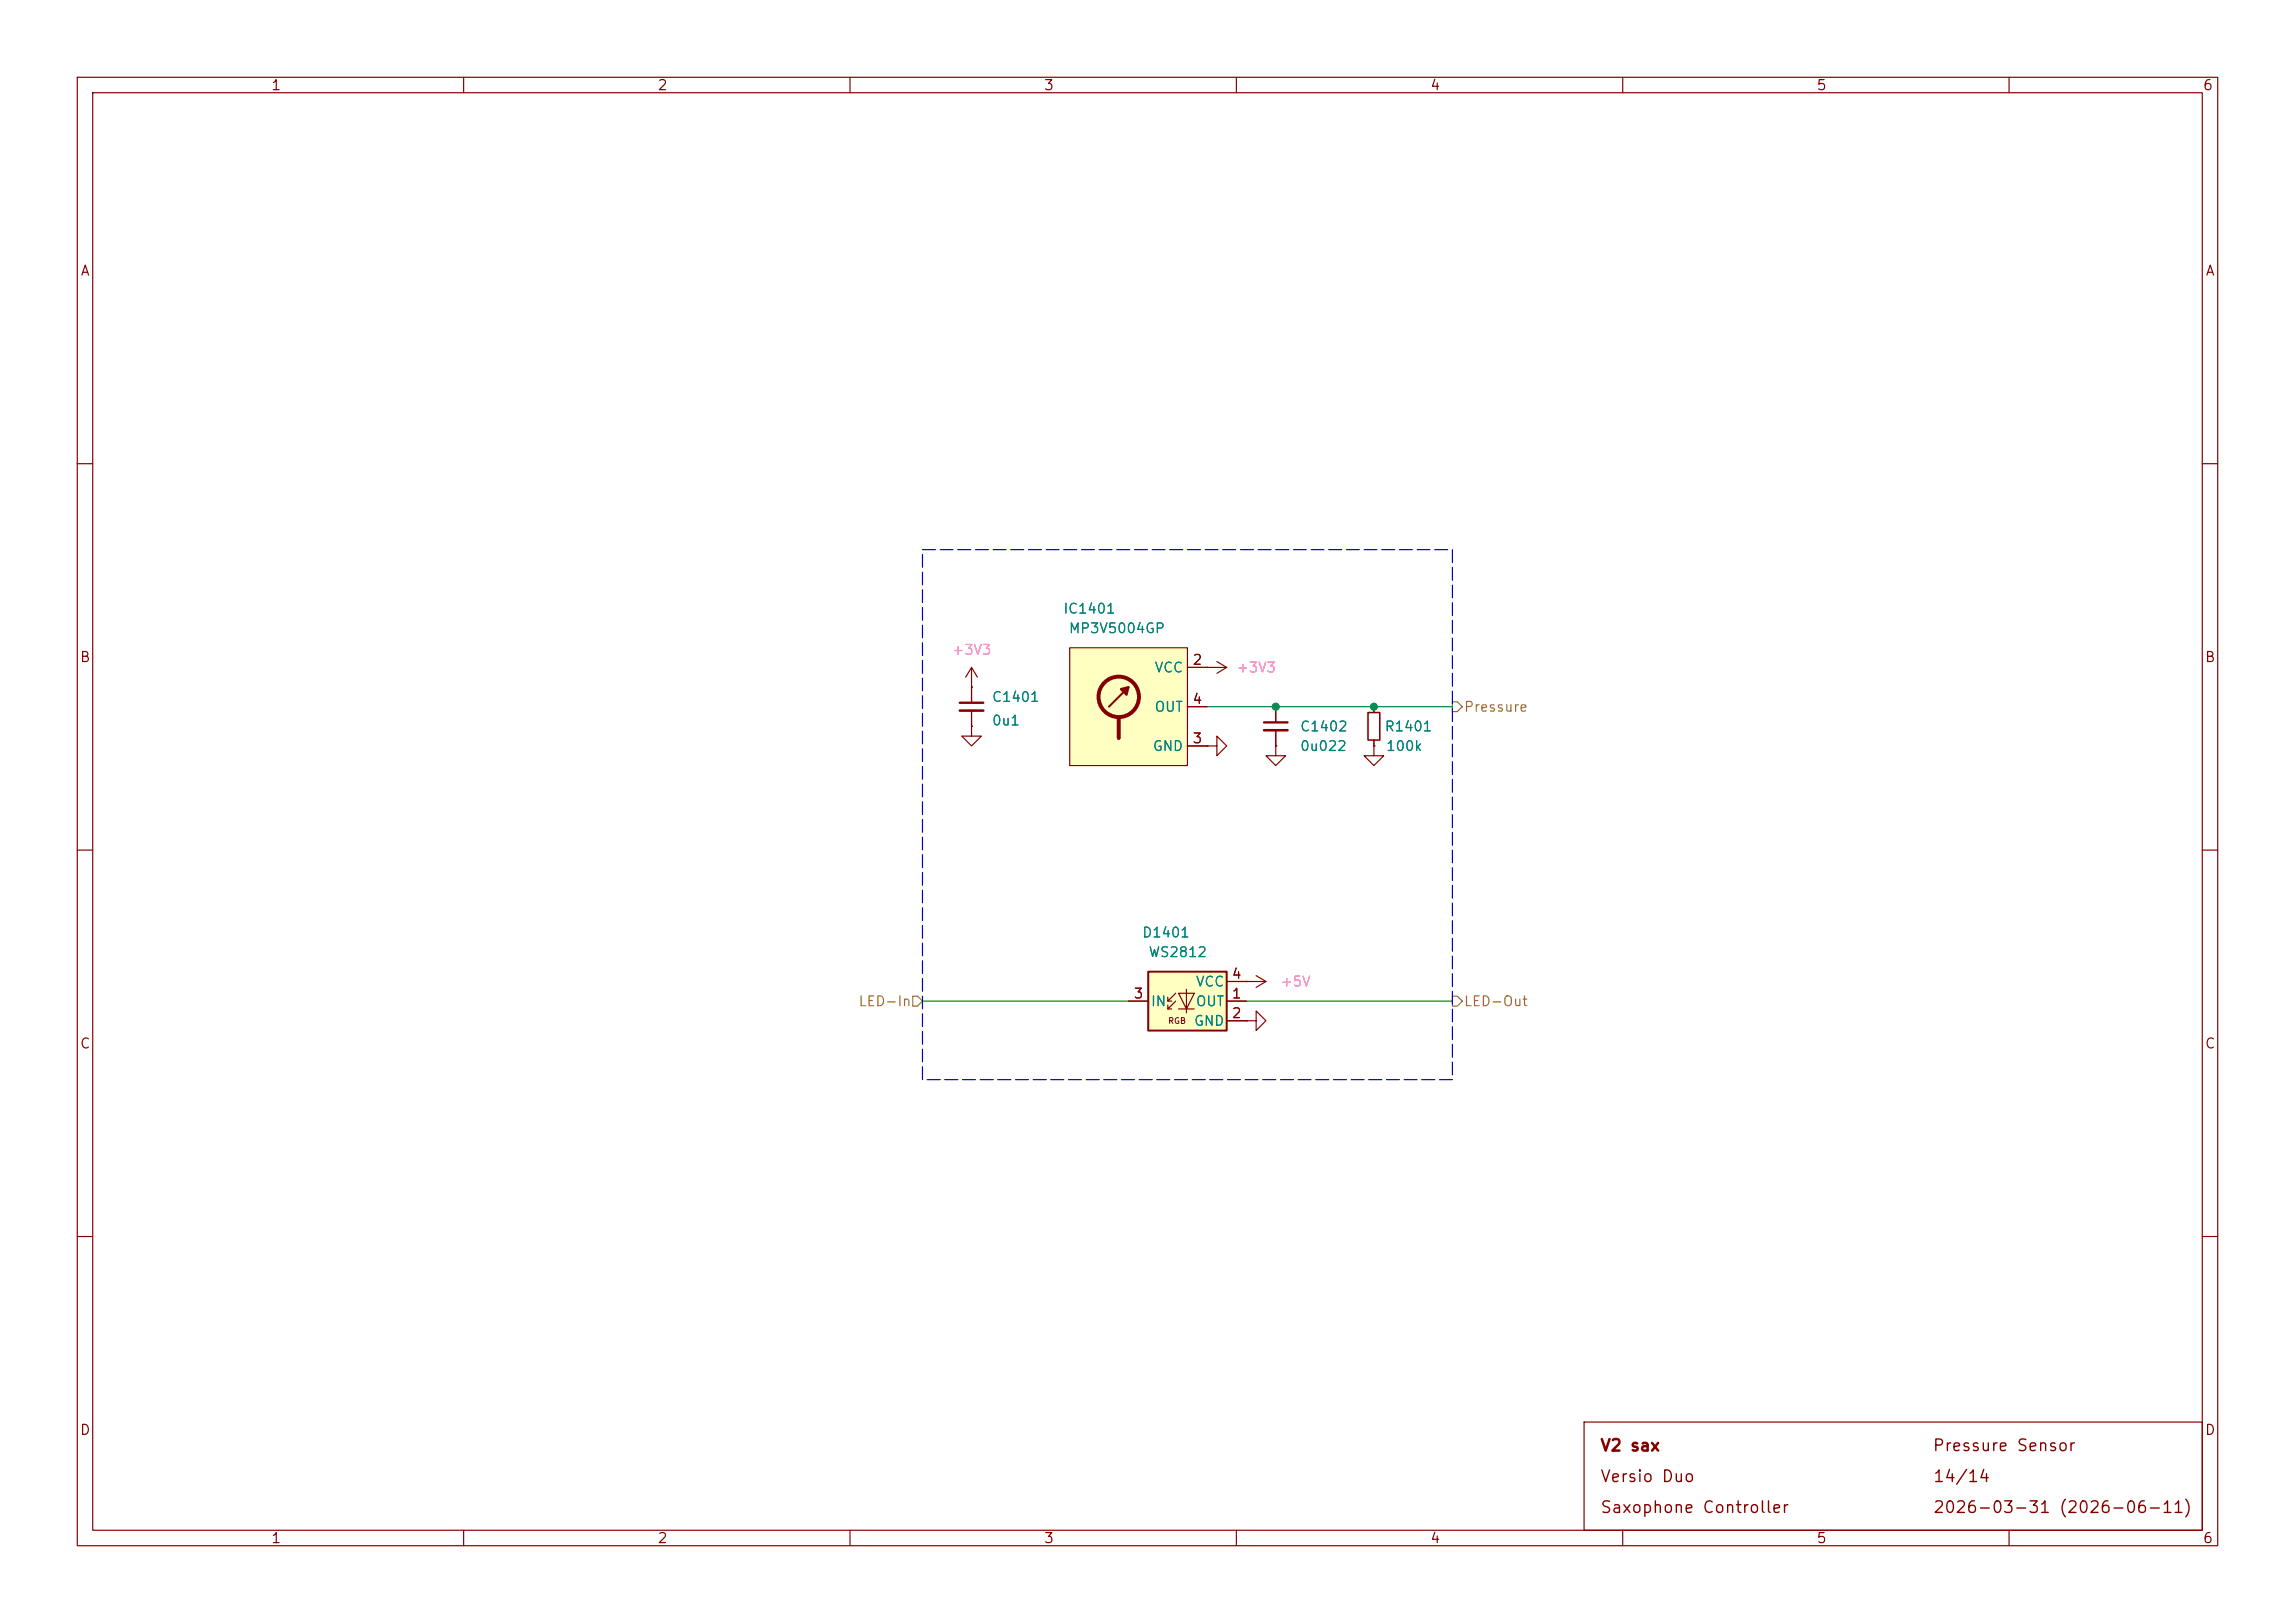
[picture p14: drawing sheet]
(kicad_sch
 (version 20260306)
 (generator "eeschema")
 (generator_version "10.0")
 (paper "A4")
 (title_block
  (title "V2 sax")
  (date "2026-06-11")
  (rev "2026-03-31")
  (company "Versio Duo")
  (comment 1 "Saxophone Controller"))
 (lib_symbols
  (symbol "V2_Capacitor:1608_0u022"
   (pin_numbers (hide yes))
   (pin_names
    (offset 0.254) (hide yes)) (exclude_from_sim no) (in_bom yes) (on_board yes)
   (in_pos_files yes)
   (duplicate_pin_numbers_are_jumpers no)
   (property "Reference" "C" (at 2.54 1.27 0) (show_name no) (do_not_autoplace no) (effects (font (size 1.27 1.27)) (justify left)))
   (property "Value" "0u022" (at 2.54 -1.27 0) (show_name no) (do_not_autoplace no) (effects (font (size 1.27 1.27)) (justify left)))
   (property "Footprint" "V2_Capacitor_SMD:C_1608" (at 0 -17.78 0) (show_name no) (do_not_autoplace no) (hide yes) (effects (font (size 1.27 1.27))))
   (property "Datasheet" "" (at 0 0 0) (show_name no) (do_not_autoplace no) (hide yes) (effects (font (size 1.27 1.27))))
   (property "Description" "" (at 0 -13.462 0) (show_name no) (do_not_autoplace no) (hide yes) (effects (font (size 1.27 1.27))))
   (property "Mouser" "603-CC603KPX7R9BB223" (at 0 -20.32 0) (show_name yes) (do_not_autoplace no) (hide yes) (effects (font (size 1.27 1.27))))
   (property "Product" "CC0603KPX7R9BB223" (at 0 -17.78 0) (show_name yes) (do_not_autoplace no) (hide yes) (effects (font (size 1.27 1.27))))
   (property "Manufacturer" "YAGEO" (at 0 -15.24 0) (show_name yes) (do_not_autoplace no) (hide yes) (effects (font (size 1.27 1.27))))
   (property "Id" "Capacitor:${SYMBOL_NAME}" (at 0 -12.7 0) (show_name yes) (do_not_autoplace no) (hide yes) (effects (font (size 1.27 1.27))))
   (property "Rating" "50V" (at 0 -22.86 0) (show_name yes) (do_not_autoplace no) (hide yes) (effects (font (size 1.27 1.27))))
   (symbol "1608_0u022_0_1"
    (polyline (pts (xy -1.524 0.508) (xy 1.524 0.508)) (stroke (width 0.3048) (type default)) (fill (type none)))
    (polyline (pts (xy -1.524 -0.508) (xy 1.524 -0.508)) (stroke (width 0.3302) (type default)) (fill (type none))))
   (symbol "1608_0u022_1_1"
    (pin passive line (at 0 2.54 270) (length 2.032) (name "" (effects (font (size 1.27 1.27)))) (number "1" (effects (font (size 1.27 1.27)))))
    (pin passive line (at 0 -2.54 90) (length 2.032) (name "" (effects (font (size 1.27 1.27)))) (number "2" (effects (font (size 1.27 1.27))))))
   (embedded_fonts no))
  (symbol "V2_Capacitor:1608_0u1"
   (pin_numbers (hide yes))
   (pin_names
    (offset 0.254) (hide yes)) (exclude_from_sim no) (in_bom yes) (on_board yes)
   (in_pos_files yes)
   (duplicate_pin_numbers_are_jumpers no)
   (property "Reference" "C" (at 2.54 1.27 0) (show_name no) (do_not_autoplace no) (effects (font (size 1.27 1.27)) (justify left)))
   (property "Value" "0u1" (at 2.54 -1.27 0) (show_name no) (do_not_autoplace no) (effects (font (size 1.27 1.27)) (justify left)))
   (property "Footprint" "V2_Capacitor_SMD:C_1608" (at 0 -17.78 0) (show_name no) (do_not_autoplace no) (hide yes) (effects (font (size 1.27 1.27))))
   (property "Datasheet" "" (at 0 0 0) (show_name no) (do_not_autoplace no) (hide yes) (effects (font (size 1.27 1.27))))
   (property "Description" "" (at 0 -13.462 0) (show_name no) (do_not_autoplace no) (hide yes) (effects (font (size 1.27 1.27))))
   (property "Mouser" "810-CGA3E2X7R1H104MA" (at 0 -20.32 0) (show_name yes) (do_not_autoplace no) (hide yes) (effects (font (size 1.27 1.27))))
   (property "Id" "Capacitor:${SYMBOL_NAME}" (at 0 -15.24 0) (show_name yes) (do_not_autoplace no) (hide yes) (effects (font (size 1.27 1.27))))
   (property "Manufacturer" "TDK" (at 0 -15.24 0) (show_name yes) (do_not_autoplace no) (hide yes) (effects (font (size 1.27 1.27))))
   (property "Product" "CGA3E2X7R1H104M080AA" (at 0 -17.78 0) (show_name yes) (do_not_autoplace no) (hide yes) (effects (font (size 1.27 1.27))))
   (property "Rating" "50V" (at 0 -22.86 0) (show_name yes) (do_not_autoplace no) (hide yes) (effects (font (size 1.27 1.27))))
   (symbol "1608_0u1_0_1"
    (polyline (pts (xy -1.524 0.508) (xy 1.524 0.508)) (stroke (width 0.3048) (type default)) (fill (type none)))
    (polyline (pts (xy -1.524 -0.508) (xy 1.524 -0.508)) (stroke (width 0.3302) (type default)) (fill (type none))))
   (symbol "1608_0u1_1_1"
    (pin passive line (at 0 2.54 270) (length 2.032) (name "" (effects (font (size 1.27 1.27)))) (number "1" (effects (font (size 1.27 1.27)))))
    (pin passive line (at 0 -2.54 90) (length 2.032) (name "" (effects (font (size 1.27 1.27)))) (number "2" (effects (font (size 1.27 1.27))))))
   (embedded_fonts no))
  (symbol "V2_LED:WS2812"
   (pin_names
    (offset 0.254)) (exclude_from_sim no) (in_bom yes) (on_board yes)
   (in_pos_files yes)
   (duplicate_pin_numbers_are_jumpers no)
   (property "Reference" "D3" (at -5.08 10.16 0) (show_name no) (do_not_autoplace no) (effects (font (size 1.27 1.27)) (justify left)))
   (property "Value" "WS2812" (at -5.08 7.62 0) (show_name no) (do_not_autoplace no) (effects (font (size 1.27 1.27)) (justify left)))
   (property "Footprint" "V2_LED:WS2812-2020" (at 0 -13.97 0) (show_name no) (do_not_autoplace no) (hide yes) (effects (font (size 1 1))))
   (property "Datasheet" "" (at 2.54 -9.525 0) (show_name no) (do_not_autoplace no) (hide yes) (effects (font (size 1 1)) (justify left top)))
   (property "Description" "RGB LED with integrated controller" (at 0 -11.43 0) (show_name no) (do_not_autoplace no) (hide yes) (effects (font (size 1.27 1.27))))
   (property "Manufacturer" "Worldsemi" (at 0 -16.51 0) (show_name yes) (do_not_autoplace no) (hide yes) (effects (font (size 1.27 1.27))))
   (property "Product" "WS2812B-2020" (at 0 -19.05 0) (show_name yes) (do_not_autoplace no) (hide yes) (effects (font (size 1.27 1.27))))
   (property "LCSC" "C965555" (at 0 -21.59 0) (show_name yes) (do_not_autoplace no) (hide yes) (effects (font (size 1.27 1.27))))
   (property "Id" "LED:${SYMBOL_NAME}" (at 0 -8.89 0) (show_name no) (do_not_autoplace no) (hide yes) (effects (font (size 1.27 1.27))))
   (property "Rating" "15mA" (at 0 -24.13 0) (show_name yes) (do_not_autoplace no) (hide yes) (effects (font (size 1.27 1.27))))
   (symbol "WS2812_0_0"
    (text "RGB" (at -1.27 -1.27 0) (effects (font (size 0.762 0.762)))))
   (symbol "WS2812_0_1"
    (rectangle (start -5.08 5.08) (end 5.08 -2.54) (stroke (width 0.254) (type default)) (fill (type background)))
    (polyline (pts (xy -2.54 1.27) (xy -2.032 1.27)) (stroke (width 0) (type default)) (fill (type none)))
    (polyline (pts (xy -2.54 0.254) (xy -2.032 0.254)) (stroke (width 0) (type default)) (fill (type none)))
    (polyline (pts (xy -1.524 2.286) (xy -2.54 1.27) (xy -2.54 1.778)) (stroke (width 0) (type default)) (fill (type none)))
    (polyline (pts (xy -1.524 1.27) (xy -2.54 0.254) (xy -2.54 0.762)) (stroke (width 0) (type default)) (fill (type none)))
    (polyline (pts (xy -0.127 2.794) (xy -0.127 0.254) (xy -0.127 -0.254)) (stroke (width 0) (type default)) (fill (type none)))
    (polyline (pts (xy 0.889 2.286) (xy -1.143 2.286) (xy -0.127 0.254) (xy 0.889 2.286)) (stroke (width 0) (type default)) (fill (type none)))
    (polyline (pts (xy 0.889 0.254) (xy -1.143 0.254)) (stroke (width 0) (type default)) (fill (type none))))
   (symbol "WS2812_1_1"
    (pin output line (at 7.62 1.27 180) (length 2.54) (name "OUT" (effects (font (size 1.27 1.27)))) (number "1" (effects (font (size 1.27 1.27)))))
    (pin power_in line (at 7.62 -1.27 180) (length 2.54) (name "GND" (effects (font (size 1.27 1.27)))) (number "2" (effects (font (size 1.27 1.27)))))
    (pin input line (at -7.62 1.27 0) (length 2.54) (name "IN" (effects (font (size 1.27 1.27)))) (number "3" (effects (font (size 1.27 1.27)))))
    (pin power_in line (at 7.62 3.81 180) (length 2.54) (name "VCC" (effects (font (size 1.27 1.27)))) (number "4" (effects (font (size 1.27 1.27))))))
   (embedded_fonts no))
  (symbol "V2_Resistor:1608_100k"
   (pin_numbers (hide yes))
   (pin_names
    (offset 0.254) (hide yes)) (exclude_from_sim no) (in_bom yes) (on_board yes)
   (in_pos_files yes)
   (duplicate_pin_numbers_are_jumpers no)
   (property "Reference" "R" (at 1.27 1.27 0) (show_name no) (do_not_autoplace no) (effects (font (size 1.27 1.27)) (justify left)))
   (property "Value" "100k" (at 1.27 -1.27 0) (show_name no) (do_not_autoplace no) (effects (font (size 1.27 1.27)) (justify left)))
   (property "Footprint" "V2_Resistor_SMD:R_1608" (at 0 -16.51 0) (show_name no) (do_not_autoplace no) (hide yes) (effects (font (size 1.27 1.27))))
   (property "Datasheet" "" (at 0 0 0) (show_name no) (do_not_autoplace no) (hide yes) (effects (font (size 1.27 1.27))))
   (property "Description" "" (at 0 -12.192 0) (show_name no) (do_not_autoplace no) (hide yes) (effects (font (size 1.27 1.27))))
   (property "Mouser" "71-CRCW0603100KFKEAC" (at 0 -22.86 0) (show_name yes) (do_not_autoplace no) (hide yes) (effects (font (size 1.27 1.27))))
   (property "Id" "Resistor:${SYMBOL_NAME}" (at 0 -13.97 0) (show_name yes) (do_not_autoplace no) (hide yes) (effects (font (size 1.27 1.27))))
   (property "Rating" "100mW" (at 0 -20.32 0) (show_name yes) (do_not_autoplace no) (hide yes) (effects (font (size 1.27 1.27))))
   (property "Manufacturer" "Vishay" (at 0 -15.24 0) (show_name yes) (do_not_autoplace no) (hide yes) (effects (font (size 1.27 1.27))))
   (property "Product" "CRCW0603100KFKEAC" (at 0 -17.78 0) (show_name yes) (do_not_autoplace no) (hide yes) (effects (font (size 1.27 1.27))))
   (symbol "1608_100k_0_1"
    (rectangle (start -0.762 1.778) (end 0.762 -1.778) (stroke (width 0.2032) (type default)) (fill (type none))))
   (symbol "1608_100k_1_1"
    (pin passive line (at 0 2.54 270) (length 0.762) (name "" (effects (font (size 1.27 1.27)))) (number "1" (effects (font (size 1.27 1.27)))))
    (pin passive line (at 0 -2.54 90) (length 0.762) (name "" (effects (font (size 1.27 1.27)))) (number "2" (effects (font (size 1.27 1.27))))))
   (embedded_fonts no))
  (symbol "V2_Sensor_Pressure:MP3V5004GP" (exclude_from_sim no) (in_bom yes) (on_board yes)
   (in_pos_files yes)
   (duplicate_pin_numbers_are_jumpers no)
   (property "Reference" "IC" (at -10.16 12.7 0) (show_name no) (do_not_autoplace no) (effects (font (size 1.27 1.27)) (justify left bottom)))
   (property "Value" "MP3V5004GP" (at -10.16 10.16 0) (show_name no) (do_not_autoplace no) (effects (font (size 1.27 1.27)) (justify left bottom)))
   (property "Footprint" "V2_Sensor_Pressure:MP3V5004GP" (at 0 -41.91 0) (show_name no) (do_not_autoplace no) (hide yes) (effects (font (size 1.27 1.27))))
   (property "Datasheet" "" (at 11.43 -192.38 0) (show_name no) (do_not_autoplace no) (hide yes) (effects (font (size 1.27 1.27)) (justify left top)))
   (property "Description" "Board Mount Pressure Sensors SOP W/ TOP PORT 3V" (at 0 -39.37 0) (show_name no) (do_not_autoplace no) (hide yes) (effects (font (size 1.27 1.27))))
   (property "Manufacturer" "NXP" (at 0 -44.45 0) (show_name yes) (do_not_autoplace no) (hide yes) (effects (font (size 1.27 1.27))))
   (property "Product" "MP3V5004GP" (at 0 -46.99 0) (show_name yes) (do_not_autoplace no) (hide yes) (effects (font (size 1.27 1.27))))
   (property "Mouser" "841-MP3V5004GP" (at 0 -49.53 0) (show_name yes) (do_not_autoplace no) (hide yes) (effects (font (size 1.27 1.27))))
   (property "Rating" "3.92 kPa" (at 0 -52.07 0) (show_name yes) (do_not_autoplace no) (hide yes) (effects (font (size 1.27 1.27))))
   (property "Id" "Pressure:${SYMBOL_NAME}" (at 0 -36.83 0) (show_name yes) (do_not_autoplace no) (hide yes) (effects (font (size 1.27 1.27))))
   (symbol "MP3V5004GP_0_1"
    (polyline (pts (xy -2.54 0) (xy 0 2.54)) (stroke (width 0.254) (type default)) (fill (type none)))
    (circle (center -1.27 1.27) (radius 2.6162) (stroke (width 0.508) (type default)) (fill (type none)))
    (polyline (pts (xy -1.27 -1.524) (xy -1.27 -4.064)) (stroke (width 0.508) (type default)) (fill (type none)))
    (polyline (pts (xy 0 2.54) (xy -0.254 1.524) (xy -1.016 2.286) (xy 0 2.54)) (stroke (width 0.254) (type default)) (fill (type outline))))
   (symbol "MP3V5004GP_1_1"
    (rectangle (start -7.62 7.62) (end 7.62 -7.62) (stroke (width 0) (type solid)) (fill (type background)))
    (pin no_connect line (at 0 -12.7 0) (length 5.08) (hide yes) (name "" (effects (font (size 1.27 1.27)))) (number "1" (effects (font (size 1.27 1.27)))))
    (pin power_in line (at 10.16 5.08 180) (length 2.54) (name "VCC" (effects (font (size 1.27 1.27)))) (number "2" (effects (font (size 1.27 1.27)))))
    (pin power_in line (at 10.16 -5.08 180) (length 2.54) (name "GND" (effects (font (size 1.27 1.27)))) (number "3" (effects (font (size 1.27 1.27)))))
    (pin output line (at 10.16 0 180) (length 2.54) (name "OUT" (effects (font (size 1.27 1.27)))) (number "4" (effects (font (size 1.27 1.27)))))
    (pin no_connect line (at 0 -15.24 0) (length 5.08) (hide yes) (name "" (effects (font (size 1.27 1.27)))) (number "5" (effects (font (size 1.27 1.27)))))
    (pin no_connect line (at 0 -17.78 0) (length 5.08) (hide yes) (name "" (effects (font (size 1.27 1.27)))) (number "6" (effects (font (size 1.27 1.27)))))
    (pin no_connect line (at 0 -20.32 0) (length 5.08) (hide yes) (name "" (effects (font (size 1.27 1.27)))) (number "7" (effects (font (size 1.27 1.27)))))
    (pin no_connect line (at 0 -22.86 0) (length 5.08) (hide yes) (name "" (effects (font (size 1.27 1.27)))) (number "8" (effects (font (size 1.27 1.27))))))
   (embedded_fonts no))
  (symbol "V2_power:+3V3"
   (power global)
   (pin_numbers (hide yes))
   (pin_names
    (offset 0) (hide yes)) (exclude_from_sim no) (in_bom yes) (on_board yes)
   (in_pos_files yes)
   (duplicate_pin_numbers_are_jumpers no)
   (property "Reference" "#PWR" (at 0 -12.7 0) (show_name no) (do_not_autoplace no) (hide yes) (effects (font (size 1.27 1.27))))
   (property "Value" "+3V3" (at 0 5.08 0) (show_name no) (do_not_autoplace no) (effects (font (size 1.27 1.27) (color 255 92 187 1))))
   (property "Footprint" "" (at 0 0 0) (show_name no) (do_not_autoplace no) (hide yes) (effects (font (size 1.27 1.27))))
   (property "Datasheet" "" (at 0 0 0) (show_name no) (do_not_autoplace no) (hide yes) (effects (font (size 1.27 1.27))))
   (property "Description" "" (at 0 -14.986 0) (show_name no) (do_not_autoplace no) (hide yes) (effects (font (size 1.27 1.27))))
   (symbol "+3V3_0_1"
    (polyline (pts (xy -0.762 1.27) (xy 0 2.54)) (stroke (width 0) (type default)) (fill (type none)))
    (polyline (pts (xy 0 2.54) (xy 0.762 1.27)) (stroke (width 0) (type default)) (fill (type none)))
    (polyline (pts (xy 0 0) (xy 0 2.54)) (stroke (width 0) (type default)) (fill (type none))))
   (symbol "+3V3_1_1"
    (pin power_in line (at 0 0 90) (length 0) (name "" (effects (font (size 1.27 1.27)))) (number "1" (effects (font (size 1.27 1.27))))))
   (embedded_fonts no))
  (symbol "V2_power:+5V"
   (power global)
   (pin_numbers (hide yes))
   (pin_names
    (offset 0) (hide yes)) (exclude_from_sim no) (in_bom yes) (on_board yes)
   (in_pos_files yes)
   (duplicate_pin_numbers_are_jumpers no)
   (property "Reference" "#PWR" (at 0 -11.43 0) (show_name no) (do_not_autoplace no) (hide yes) (effects (font (size 1.27 1.27))))
   (property "Value" "+5V" (at 0 5.08 0) (show_name no) (do_not_autoplace no) (effects (font (size 1.27 1.27) (color 255 92 187 1))))
   (property "Footprint" "" (at 0 0 0) (show_name no) (do_not_autoplace no) (hide yes) (effects (font (size 1.27 1.27))))
   (property "Datasheet" "" (at 0 0 0) (show_name no) (do_not_autoplace no) (hide yes) (effects (font (size 1.27 1.27))))
   (property "Description" "" (at 0 -14.478 0) (show_name no) (do_not_autoplace no) (hide yes) (effects (font (size 1.27 1.27))))
   (symbol "+5V_0_1"
    (polyline (pts (xy -0.762 1.27) (xy 0 2.54)) (stroke (width 0) (type default)) (fill (type none)))
    (polyline (pts (xy 0 2.54) (xy 0.762 1.27)) (stroke (width 0) (type default)) (fill (type none)))
    (polyline (pts (xy 0 0) (xy 0 2.54)) (stroke (width 0) (type default)) (fill (type none))))
   (symbol "+5V_1_1"
    (pin power_in line (at 0 0 90) (length 0) (name "" (effects (font (size 1.27 1.27)))) (number "1" (effects (font (size 1.27 1.27))))))
   (embedded_fonts no))
  (symbol "V2_power:GND"
   (power global)
   (pin_numbers (hide yes))
   (pin_names
    (offset 0) (hide yes)) (exclude_from_sim no) (in_bom yes) (on_board yes)
   (in_pos_files yes)
   (duplicate_pin_numbers_are_jumpers no)
   (property "Reference" "#PWR" (at 0 -7.62 0) (show_name no) (do_not_autoplace no) (hide yes) (effects (font (size 1.27 1.27))))
   (property "Value" "GND" (at 0 -5.08 0) (show_name no) (do_not_autoplace no) (hide yes) (effects (font (size 1.27 1.27))))
   (property "Footprint" "" (at 0 0 0) (show_name no) (do_not_autoplace no) (hide yes) (effects (font (size 1.27 1.27))))
   (property "Datasheet" "" (at 0 0 0) (show_name no) (do_not_autoplace no) (hide yes) (effects (font (size 1.27 1.27))))
   (property "Description" "" (at 0 -12.7 0) (show_name no) (do_not_autoplace no) (hide yes) (effects (font (size 1.27 1.27))))
   (symbol "GND_0_1"
    (polyline (pts (xy 0 0) (xy 0 -1.27) (xy 1.27 -1.27) (xy 0 -2.54) (xy -1.27 -1.27) (xy 0 -1.27)) (stroke (width 0) (type default)) (fill (type none))))
   (symbol "GND_1_1"
    (pin power_in line (at 0 0 270) (length 0) (name "" (effects (font (size 1.27 1.27)))) (number "1" (effects (font (size 1.27 1.27))))))
   (embedded_fonts no)))
 (rectangle
  (start 119.38 71.12)
  (end 187.96 139.7)
  (stroke (width 0) (type dash))
  (fill (type none)))
 (junction
  (at 165.1 91.44)
  (diameter 0)
  (color 0 0 0 0))
 (junction
  (at 177.8 91.44)
  (diameter 0)
  (color 0 0 0 0))
 (wire
  (pts (xy 156.21 91.44) (xy 165.1 91.44))
  (stroke (width 0) (type default)))
 (wire
  (pts (xy 177.8 91.44) (xy 187.96 91.44))
  (stroke (width 0) (type default)))
 (wire
  (pts (xy 119.38 129.54) (xy 146.05 129.54))
  (stroke (width 0) (type default)))
 (wire
  (pts (xy 161.29 129.54) (xy 187.96 129.54))
  (stroke (width 0) (type default)))
 (wire
  (pts (xy 165.1 91.44) (xy 177.8 91.44))
  (stroke (width 0) (type default)))
 (hierarchical_label "Pressure"
  (shape output)
  (at 187.96 91.44 0)
  (effects (font (size 1.27 1.27)) (justify left)))
 (hierarchical_label "LED-In"
  (shape input)
  (at 119.38 129.54 180)
  (effects (font (size 1.27 1.27)) (justify right)))
 (hierarchical_label "LED-Out"
  (shape output)
  (at 187.96 129.54 0)
  (effects (font (size 1.27 1.27)) (justify left)))
 (symbol
  (lib_id "V2_Capacitor:1608_0u022")
  (at 165.1 93.98 0)
  (unit 1)
  (body_style 1)
  (exclude_from_sim no)
  (in_bom yes)
  (on_board yes)
  (in_pos_files yes)
  (dnp no)
  (property "Reference" "C1402" (at 168.148 93.98 0) (show_name no) (do_not_autoplace no) (effects (font (size 1.27 1.27)) (justify left)))
  (property "Value" "0u022" (at 168.148 96.52 0) (show_name no) (do_not_autoplace no) (effects (font (size 1.27 1.27)) (justify left)))
  (property "Footprint" "V2_Capacitor_SMD:C_1608" (at 165.1 110.998 0) (hide yes) (show_name no) (do_not_autoplace no) (effects (font (size 1.27 1.27))))
  (property "Datasheet" "" (at 165.1 93.98 0) (hide yes) (show_name no) (do_not_autoplace no) (effects (font (size 1.27 1.27))))
  (property "Description" "" (at 165.1 106.68 0) (hide yes) (show_name no) (do_not_autoplace no) (effects (font (size 1.27 1.27))))
  (property "Mouser" "603-CC603KPX7R9BB223" (at 165.1 114.3 0) (hide yes) (show_name no) (do_not_autoplace no) (effects (font (size 1.27 1.27))))
  (property "Product" "CC0603KPX7R9BB223" (at 165.1 111.76 0) (hide yes) (show_name no) (do_not_autoplace no) (effects (font (size 1.27 1.27))))
  (property "Manufacturer" "YAGEO" (at 165.1 109.22 0) (hide yes) (show_name no) (do_not_autoplace no) (effects (font (size 1.27 1.27))))
  (property "Id" "Capacitor:${SYMBOL_NAME}" (at 165.1 109.22 0) (hide yes) (show_name no) (do_not_autoplace no) (effects (font (size 1.27 1.27))))
  (property "Rating" "50V" (at 165.1 116.84 0) (hide yes) (show_name no) (do_not_autoplace no) (effects (font (size 1.27 1.27))))
  (pin "1")
  (pin "2"))
 (symbol
  (lib_id "V2_power:GND")
  (at 125.73 93.98 0)
  (unit 1)
  (body_style 1)
  (exclude_from_sim no)
  (in_bom yes)
  (on_board yes)
  (in_pos_files yes)
  (dnp no)
  (fields_autoplaced yes)
  (property "Reference" "#PWR01402" (at 125.73 100.33 0) (hide yes) (show_name no) (do_not_autoplace no) (effects (font (size 1.27 1.27))))
  (property "Value" "GND" (at 125.73 99.06 0) (hide yes) (show_name no) (do_not_autoplace no) (effects (font (size 1.27 1.27))))
  (property "Footprint" "" (at 125.73 93.98 0) (hide yes) (show_name no) (do_not_autoplace no) (effects (font (size 1.27 1.27))))
  (property "Datasheet" "" (at 125.73 93.98 0) (hide yes) (show_name no) (do_not_autoplace no) (effects (font (size 1.27 1.27))))
  (property "Description" "" (at 125.73 93.98 0) (hide yes) (show_name no) (do_not_autoplace no) (effects (font (size 1.27 1.27))))
  (pin "1"))
 (symbol
  (lib_id "V2_power:+3V3")
  (at 125.73 88.9 0)
  (unit 1)
  (body_style 1)
  (exclude_from_sim no)
  (in_bom yes)
  (on_board yes)
  (in_pos_files yes)
  (dnp no)
  (property "Reference" "#PWR01401" (at 125.73 92.71 0) (hide yes) (show_name no) (do_not_autoplace no) (effects (font (size 1.27 1.27))))
  (property "Value" "+3V3" (at 125.73 84.074 0) (show_name no) (do_not_autoplace no) (effects (font (size 1.27 1.27) (color 255 92 187 1))))
  (property "Footprint" "" (at 125.73 88.9 0) (hide yes) (show_name no) (do_not_autoplace no) (effects (font (size 1.27 1.27))))
  (property "Datasheet" "" (at 125.73 88.9 0) (hide yes) (show_name no) (do_not_autoplace no) (effects (font (size 1.27 1.27))))
  (property "Description" "" (at 125.73 88.9 0) (hide yes) (show_name no) (do_not_autoplace no) (effects (font (size 1.27 1.27))))
  (pin "1"))
 (symbol
  (lib_id "V2_power:+3V3")
  (at 156.21 86.36 270)
  (unit 1)
  (body_style 1)
  (exclude_from_sim no)
  (in_bom yes)
  (on_board yes)
  (in_pos_files yes)
  (dnp no)
  (property "Reference" "#PWR01403" (at 152.4 86.36 0) (hide yes) (show_name no) (do_not_autoplace no) (effects (font (size 1.27 1.27))))
  (property "Value" "+3V3" (at 162.56 86.36 90) (show_name no) (do_not_autoplace no) (effects (font (size 1.27 1.27) (color 255 92 187 1))))
  (property "Footprint" "" (at 156.21 86.36 0) (hide yes) (show_name no) (do_not_autoplace no) (effects (font (size 1.27 1.27))))
  (property "Datasheet" "" (at 156.21 86.36 0) (hide yes) (show_name no) (do_not_autoplace no) (effects (font (size 1.27 1.27))))
  (property "Description" "" (at 156.21 86.36 0) (hide yes) (show_name no) (do_not_autoplace no) (effects (font (size 1.27 1.27))))
  (pin "1"))
 (symbol
  (lib_id "V2_power:GND")
  (at 177.8 96.52 0)
  (unit 1)
  (body_style 1)
  (exclude_from_sim no)
  (in_bom yes)
  (on_board yes)
  (in_pos_files yes)
  (dnp no)
  (fields_autoplaced yes)
  (property "Reference" "#PWR01408" (at 177.8 102.87 0) (hide yes) (show_name no) (do_not_autoplace no) (effects (font (size 1.27 1.27))))
  (property "Value" "GND" (at 177.8 101.6 0) (hide yes) (show_name no) (do_not_autoplace no) (effects (font (size 1.27 1.27))))
  (property "Footprint" "" (at 177.8 96.52 0) (hide yes) (show_name no) (do_not_autoplace no) (effects (font (size 1.27 1.27))))
  (property "Datasheet" "" (at 177.8 96.52 0) (hide yes) (show_name no) (do_not_autoplace no) (effects (font (size 1.27 1.27))))
  (property "Description" "" (at 177.8 96.52 0) (hide yes) (show_name no) (do_not_autoplace no) (effects (font (size 1.27 1.27))))
  (pin "1"))
 (symbol
  (lib_id "V2_Capacitor:1608_0u1")
  (at 125.73 91.44 0)
  (unit 1)
  (body_style 1)
  (exclude_from_sim no)
  (in_bom yes)
  (on_board yes)
  (in_pos_files yes)
  (dnp no)
  (property "Reference" "C1401" (at 128.27 90.17 0) (show_name no) (do_not_autoplace no) (effects (font (size 1.27 1.27)) (justify left)))
  (property "Value" "0u1" (at 128.27 93.218 0) (show_name no) (do_not_autoplace no) (effects (font (size 1.27 1.27)) (justify left)))
  (property "Footprint" "V2_Capacitor_SMD:C_1608" (at 125.73 108.458 0) (hide yes) (show_name no) (do_not_autoplace no) (effects (font (size 1.27 1.27))))
  (property "Datasheet" "" (at 125.73 91.44 0) (hide yes) (show_name no) (do_not_autoplace no) (effects (font (size 1.27 1.27))))
  (property "Description" "" (at 125.73 104.14 0) (hide yes) (show_name no) (do_not_autoplace no) (effects (font (size 1.27 1.27))))
  (property "Mouser" "810-CGA3E2X7R1H104MA" (at 125.73 111.76 0) (hide yes) (show_name no) (do_not_autoplace no) (effects (font (size 1.27 1.27))))
  (property "Manufacturer" "TDK" (at 125.73 106.68 0) (hide yes) (show_name no) (do_not_autoplace no) (effects (font (size 1.27 1.27))))
  (property "Product" "CGA3E2X7R1H104M080AA" (at 125.73 109.22 0) (hide yes) (show_name no) (do_not_autoplace no) (effects (font (size 1.27 1.27))))
  (property "Rating" "50V" (at 125.73 114.3 0) (hide yes) (show_name no) (do_not_autoplace no) (effects (font (size 1.27 1.27))))
  (property "Id" "Capacitor:${SYMBOL_NAME}" (at 125.73 106.68 0) (hide yes) (show_name no) (do_not_autoplace no) (effects (font (size 1.27 1.27))))
  (pin "1")
  (pin "2"))
 (symbol
  (lib_id "V2_power:GND")
  (at 165.1 96.52 0)
  (unit 1)
  (body_style 1)
  (exclude_from_sim no)
  (in_bom yes)
  (on_board yes)
  (in_pos_files yes)
  (dnp no)
  (fields_autoplaced yes)
  (property "Reference" "#PWR01407" (at 165.1 102.87 0) (hide yes) (show_name no) (do_not_autoplace no) (effects (font (size 1.27 1.27))))
  (property "Value" "GND" (at 165.1 101.6 0) (hide yes) (show_name no) (do_not_autoplace no) (effects (font (size 1.27 1.27))))
  (property "Footprint" "" (at 165.1 96.52 0) (hide yes) (show_name no) (do_not_autoplace no) (effects (font (size 1.27 1.27))))
  (property "Datasheet" "" (at 165.1 96.52 0) (hide yes) (show_name no) (do_not_autoplace no) (effects (font (size 1.27 1.27))))
  (property "Description" "" (at 165.1 96.52 0) (hide yes) (show_name no) (do_not_autoplace no) (effects (font (size 1.27 1.27))))
  (pin "1"))
 (symbol
  (lib_id "V2_power:GND")
  (at 156.21 96.52 90)
  (unit 1)
  (body_style 1)
  (exclude_from_sim no)
  (in_bom yes)
  (on_board yes)
  (in_pos_files yes)
  (dnp no)
  (fields_autoplaced yes)
  (property "Reference" "#PWR01404" (at 162.56 96.52 0) (hide yes) (show_name no) (do_not_autoplace no) (effects (font (size 1.27 1.27))))
  (property "Value" "GND" (at 161.29 96.52 0) (hide yes) (show_name no) (do_not_autoplace no) (effects (font (size 1.27 1.27))))
  (property "Footprint" "" (at 156.21 96.52 0) (hide yes) (show_name no) (do_not_autoplace no) (effects (font (size 1.27 1.27))))
  (property "Datasheet" "" (at 156.21 96.52 0) (hide yes) (show_name no) (do_not_autoplace no) (effects (font (size 1.27 1.27))))
  (property "Description" "" (at 156.21 96.52 0) (hide yes) (show_name no) (do_not_autoplace no) (effects (font (size 1.27 1.27))))
  (pin "1"))
 (symbol
  (lib_id "V2_LED:WS2812")
  (at 153.67 130.81 0)
  (unit 1)
  (body_style 1)
  (exclude_from_sim no)
  (in_bom yes)
  (on_board yes)
  (in_pos_files yes)
  (dnp no)
  (property "Reference" "D1401" (at 150.876 120.65 0) (show_name no) (do_not_autoplace no) (effects (font (size 1.27 1.27))))
  (property "Value" "WS2812" (at 152.4 123.19 0) (show_name no) (do_not_autoplace no) (effects (font (size 1.27 1.27))))
  (property "Footprint" "V2_LED:WS2812-2020" (at 153.67 134.62 0) (hide yes) (show_name no) (do_not_autoplace no) (effects (font (size 1 1)) (justify top)))
  (property "Datasheet" "" (at 156.21 140.335 0) (hide yes) (show_name no) (do_not_autoplace no) (effects (font (size 1 1)) (justify left top)))
  (property "Description" "RGB LED with integrated controller" (at 153.67 130.81 0) (hide yes) (show_name no) (do_not_autoplace no) (effects (font (size 1.27 1.27))))
  (property "Manufacturer" "Worldsemi" (at 153.67 146.304 0) (hide yes) (show_name no) (do_not_autoplace no) (effects (font (size 1.27 1.27))))
  (property "Product" "WS2812B-2020" (at 153.67 143.764 0) (hide yes) (show_name no) (do_not_autoplace no) (effects (font (size 1.27 1.27))))
  (property "LCSC" "C965555" (at 153.67 149.098 0) (hide yes) (show_name no) (do_not_autoplace no) (effects (font (size 1.27 1.27))))
  (property "Id" "LED:${SYMBOL_NAME}" (at 153.67 139.7 0) (hide yes) (show_name no) (do_not_autoplace no) (effects (font (size 1.27 1.27))))
  (property "Rating" "15mA" (at 153.67 154.94 0) (hide yes) (show_name no) (do_not_autoplace no) (effects (font (size 1.27 1.27))))
  (pin "1")
  (pin "2")
  (pin "3")
  (pin "4"))
 (symbol
  (lib_id "V2_power:+5V")
  (at 161.29 127 270)
  (unit 1)
  (body_style 1)
  (exclude_from_sim no)
  (in_bom yes)
  (on_board yes)
  (in_pos_files yes)
  (dnp no)
  (property "Reference" "#PWR01405" (at 157.48 127 0) (hide yes) (show_name no) (do_not_autoplace no) (effects (font (size 1.27 1.27))))
  (property "Value" "+5V" (at 167.64 127 90) (show_name no) (do_not_autoplace no) (effects (font (size 1.27 1.27) (color 255 92 187 1))))
  (property "Footprint" "" (at 161.29 127 0) (hide yes) (show_name no) (do_not_autoplace no) (effects (font (size 1.27 1.27))))
  (property "Datasheet" "" (at 161.29 127 0) (hide yes) (show_name no) (do_not_autoplace no) (effects (font (size 1.27 1.27))))
  (property "Description" "" (at 161.29 127 0) (hide yes) (show_name no) (do_not_autoplace no) (effects (font (size 1.27 1.27))))
  (pin "1"))
 (symbol
  (lib_id "V2_Sensor_Pressure:MP3V5004GP")
  (at 146.05 91.44 0)
  (unit 1)
  (body_style 1)
  (exclude_from_sim no)
  (in_bom yes)
  (on_board yes)
  (in_pos_files yes)
  (dnp no)
  (property "Reference" "IC1401" (at 140.97 78.74 0) (show_name no) (do_not_autoplace no) (effects (font (size 1.27 1.27))))
  (property "Value" "MP3V5004GP" (at 144.526 81.28 0) (show_name no) (do_not_autoplace no) (effects (font (size 1.27 1.27))))
  (property "Footprint" "V2_Sensor_Pressure:MP3V5004GP" (at 146.05 124.46 0) (hide yes) (show_name no) (do_not_autoplace no) (effects (font (size 1.27 1.27))))
  (property "Datasheet" "" (at 157.48 283.82 0) (hide yes) (show_name no) (do_not_autoplace no) (effects (font (size 1.27 1.27)) (justify left top)))
  (property "Description" "Board Mount Pressure Sensors SOP W/ TOP PORT 3V" (at 146.05 121.92 0) (hide yes) (show_name no) (do_not_autoplace no) (effects (font (size 1.27 1.27))))
  (property "Manufacturer" "NXP" (at 146.05 127 0) (hide yes) (show_name yes) (do_not_autoplace no) (effects (font (size 1.27 1.27))))
  (property "Product" "MP3V5004GP" (at 146.05 129.54 0) (hide yes) (show_name yes) (do_not_autoplace no) (effects (font (size 1.27 1.27))))
  (property "Mouser" "841-MP3V5004GP" (at 146.05 132.08 0) (hide yes) (show_name yes) (do_not_autoplace no) (effects (font (size 1.27 1.27))))
  (property "Rating" "3.92 kPa" (at 146.05 134.62 0) (hide yes) (show_name no) (do_not_autoplace no) (effects (font (size 1.27 1.27))))
  (property "Id" "Pressure:${SYMBOL_NAME}" (at 146.05 128.27 0) (hide yes) (show_name no) (do_not_autoplace no) (effects (font (size 1.27 1.27))))
  (pin "8")
  (pin "1")
  (pin "5")
  (pin "7")
  (pin "6")
  (pin "2")
  (pin "3")
  (pin "4"))
 (symbol
  (lib_id "V2_Resistor:1608_100k")
  (at 177.8 93.98 0)
  (unit 1)
  (body_style 1)
  (exclude_from_sim no)
  (in_bom yes)
  (on_board yes)
  (in_pos_files yes)
  (dnp no)
  (property "Reference" "R1401" (at 185.42 93.9799 0) (show_name no) (do_not_autoplace no) (effects (font (size 1.27 1.27)) (justify right)))
  (property "Value" "100k" (at 184.15 96.52 0) (show_name no) (do_not_autoplace no) (effects (font (size 1.27 1.27)) (justify right)))
  (property "Footprint" "V2_Resistor_SMD:R_1608" (at 177.8 109.728 0) (hide yes) (show_name no) (do_not_autoplace no) (effects (font (size 1.27 1.27))))
  (property "Datasheet" "" (at 177.8 93.98 0) (hide yes) (show_name no) (do_not_autoplace no) (effects (font (size 1.27 1.27))))
  (property "Description" "" (at 177.8 106.68 0) (hide yes) (show_name no) (do_not_autoplace no) (effects (font (size 1.27 1.27))))
  (property "Mouser" "71-CRCW0603100KFKEAC" (at 177.8 116.84 0) (hide yes) (show_name no) (do_not_autoplace no) (effects (font (size 1.27 1.27))))
  (property "Rating" "100mW" (at 177.8 114.3 0) (hide yes) (show_name no) (do_not_autoplace no) (effects (font (size 1.27 1.27))))
  (property "Manufacturer" "Vishay" (at 177.8 109.22 0) (hide yes) (show_name no) (do_not_autoplace no) (effects (font (size 1.27 1.27))))
  (property "Product" "CRCW0603100KFKEAC" (at 177.8 111.76 0) (hide yes) (show_name no) (do_not_autoplace no) (effects (font (size 1.27 1.27))))
  (property "Id" "Resistor:${SYMBOL_NAME}" (at 177.8 107.95 0) (hide yes) (show_name no) (do_not_autoplace no) (effects (font (size 1.27 1.27))))
  (pin "1")
  (pin "2"))
 (symbol
  (lib_id "V2_power:GND")
  (at 161.29 132.08 90)
  (unit 1)
  (body_style 1)
  (exclude_from_sim no)
  (in_bom yes)
  (on_board yes)
  (in_pos_files yes)
  (dnp no)
  (property "Reference" "#PWR01406" (at 167.64 132.08 0) (hide yes) (show_name no) (do_not_autoplace no) (effects (font (size 1.27 1.27))))
  (property "Value" "GND" (at 166.3699 130.81 0) (hide yes) (show_name no) (do_not_autoplace no) (effects (font (size 1.27 1.27)) (justify right)))
  (property "Footprint" "" (at 161.29 132.08 0) (hide yes) (show_name no) (do_not_autoplace no) (effects (font (size 1.27 1.27))))
  (property "Datasheet" "" (at 161.29 132.08 0) (hide yes) (show_name no) (do_not_autoplace no) (effects (font (size 1.27 1.27))))
  (property "Description" "" (at 161.29 132.08 0) (hide yes) (show_name no) (do_not_autoplace no) (effects (font (size 1.27 1.27))))
  (pin "1")))
